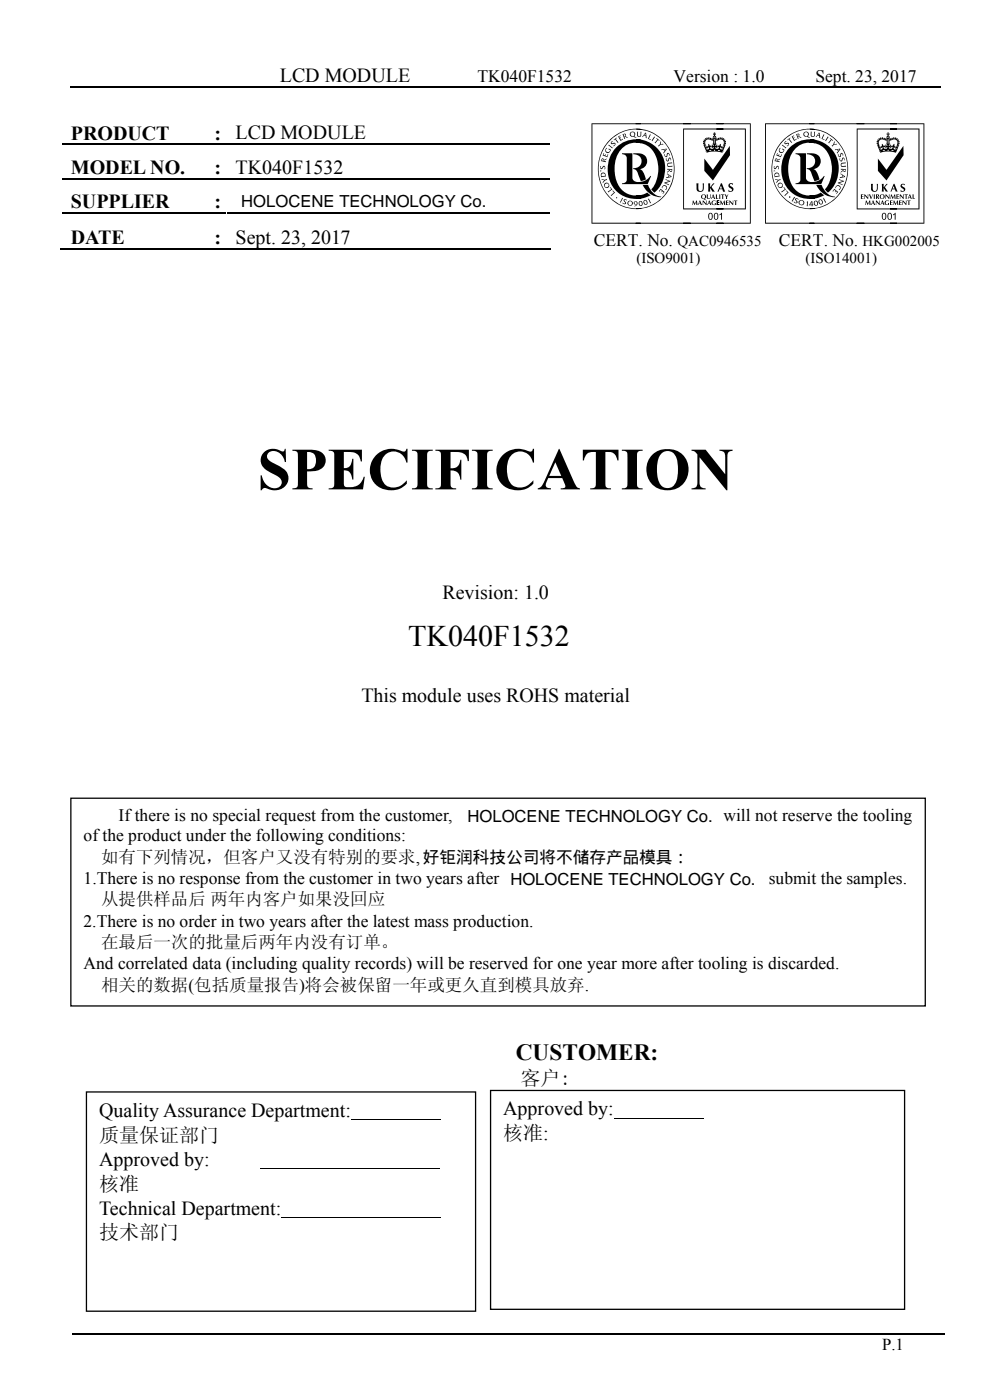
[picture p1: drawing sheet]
<svg xmlns="http://www.w3.org/2000/svg" width="210mm" height="297mm" viewBox="0 0 210 297" stroke-linecap="round" stroke-linejoin="round" font-family="sans-serif">
<defs><g id="words">
<text font-size="12.7" x="54.5" y="103.7">SPECIFICATION</text>
<text font-size="6.3" x="86.5" y="136.9">TK040F1532</text>
<text font-size="4.9" x="109.2" y="224.7">CUSTOMER:</text>
<g font-size="4.2">
<text x="59.3" y="17.5">LCD MODULE</text>
<text x="15" y="29.6">PRODUCT</text>
<text x="45.5" y="29.6">:</text>
<text x="49.9" y="29.5">LCD MODULE</text>
<text x="15" y="36.8">MODEL NO.</text>
<text x="45.5" y="36.8">:</text>
<text x="49.9" y="36.8">TK040F1532</text>
<text x="15" y="44.1">SUPPLIER</text>
<text x="45.5" y="44.1">:</text>
<text x="15" y="51.7">DATE</text>
<text x="45.5" y="51.7">:</text>
<text x="49.9" y="51.7">Sept. 23, 2017</text>
<text x="93.7" y="126.8">Revision: 1.0</text>
<text x="76.5" y="148.8">This module uses ROHS material</text>
<text x="110.3" y="230">客户:</text>
<text x="21" y="236.7">Quality Assurance Department:</text>
<text x="106.6" y="236.4">Approved by:</text>
<text x="21" y="241.9">质量保证部门</text>
<text x="106.6" y="241.6">核准:</text>
<text x="21" y="247.1">Approved by:</text>
<text x="21" y="252.3">核准</text>
<text x="21" y="257.4">Technical Department:</text>
<text x="21" y="262.7">技术部门</text>
</g>
<g font-size="3.7">
<text x="101.2" y="17.5">TK040F1532</text>
<text x="142.7" y="17.5">Version : 1.0</text>
<text x="172.7" y="17.5">Sept. 23, 2017</text>
<text x="125.8" y="52.1">CERT. No.</text>
<text x="165" y="52.1">CERT. No.</text>
<text x="17.7" y="178.3">ofthe product under the following conditions:</text>
<text x="25.1" y="174">Ifthere is no special request from the customer,</text>
<text x="21.4" y="182.8">如有下列情况，但客户又没有特别的要求,好钜润科技公司将不储存产品模具：</text>
<text x="17.7" y="187.3">1.There is no response from the customer in two years after HOLOCENE TECHNOLOGY Co.</text>
<text x="21.4" y="191.8">从提供样品后 两年内客户如果没回应</text>
<text x="162.8" y="187.3">submit the samples.</text>
<text x="17.7" y="196.4">2.There is no order in two years after the latest mass production.</text>
<text x="21.4" y="200.9">在最后一次的批量后两年内没有订单。</text>
<text x="17.7" y="205.4">And correlated data (including quality records) will be reserved for one year more after tooling is discarded.</text>
<text x="21.4" y="210">相关的数据(包括质量报告)将会被保留一年或更久直到模具放弃.</text>
</g>
<g font-size="3.5">
<text x="51.1" y="43.8">HOLOCENE TECHNOLOGY Co.</text>
<text x="99" y="174.3">HOLOCENE TECHNOLOGY Co. will not reserve the tooling</text>
<text x="186.8" y="286.1">P.1</text>
</g>
<g font-size="3.2">
<text x="143.5" y="52.1">QAC0946535</text>
<text x="182.7" y="52.1">HKG002005</text>
<text x="134.8" y="55.8">(ISO9001)</text>
<text x="170.6" y="55.8">(ISO14001)</text>
</g>
</g></defs>
<path d="M14.9 18.5h184.4M13.1 30.6h30.4M13.1 37.9h30.4M43.7 30.6h4.2M43.7 37.9h4.2M48.2 30.6h68.3M48.2 37.9h68.3M13.1 45.2h30.4M43.7 45.2h4.2M48.2 45.2h68.3M15.2 282.7h162.8M178.3 282.7h21.7" fill="none" stroke="#000" stroke-width=".25"/>
<path d="M56.9 18.4h.2v.2h-.2zM87.9 18.4h.3v.2h-.3zM138.7 18.4h.3v.2h-.3zM167.3 18.4h.3v.2h-.3zM43.5 30.5h.2v.2h-.2zM43.5 37.8h.2v.2h-.2zM47.9 30.5h.3v.2h-.3zM47.9 37.8h.3v.2h-.3zM43.3 52.7h.3v.2h-.3zM43.5 45h.2v.3h-.2zM47.8 52.7h.2v.2h-.2zM178 282.5h.3v.3h-.3z" fill="#000"/>
<path d="M12.9 52.8h103.7" fill="none" stroke="#000" stroke-width=".23"/>
<path d="M119.4 21.9h82.6v36.3h-82.6z" fill="#fff"/>
<path d="M119.4 21.9h82.6v36.3h-82.6z" fill="none" stroke="#fff" stroke-width=".28"/>
<g fill="#000">
<path d="M129.6 40.5l.4 .3-.7 .6 .2 .2 .8-.7-.4-.5zM129.1 39.7l.4 .4-.8 .5 .2 .2 .8-.6-.4-.5zM128 39.3a.56 .56 0 0 0 1.1 0 .56 .56 0 0 0-1.1 0zM128.1 39.3a.4 .4 0 0 1 .8 0 .4 .4 0 0 1-.8 0zM127.4 37.9l.1 .3h.5l-.3 .4v.2l.4-.5 .5-.1-.1-.3-.4 .2zM127.4 36.7l-.1 .9 1.1-.2-.1-.3a.54 .54 0 0 0-.4-.5 .54 .54 0 0 0-.5 .1zM127.5 36.8a.44 .44 0 0 1 .5 0 .44 .44 0 0 1 .2 .4l-.8 .2zM127.1 36.2v.1h.3zM127.2 35.2a.35 .35 0 0 0-.1 .5 .35 .35 0 0 0 .5 0l.2-.3a.26 .26 0 0 1 .3 .2 .26 .26 0 0 1-.1 .3 .33 .33 0 0 0 .2-.5 .33 .33 0 0 0-.6 0l-.1 .2a.2 .2 0 0 1-.3-.1 .2 .2 0 0 1 .1-.3zM127.5 33.6l-.2 .6 1 .2 .1-.3-1-.1a.22 .22 0 0 1 .3-.3 .22 .22 0 0 1 .1 .4l.6-.3 .1-.3-.6 .4-.1-.3zM127.8 32.4l-.2 .6 1 .4 .2-.6-.1-.2-.2 .5-.3-.1 .2-.2-.2-.1-.1 .2-.3-.1 .2-.3zM128.5 31.3a.59 .59 0 0 0-.3 .8 .59 .59 0 0 0 .7 .3 .59 .59 0 0 0 .4-.7l-.3-.2-.2 .2 .4 .1a.44 .44 0 0 1-.7 .4 .44 .44 0 0 1 .1-.8zM129 30.6l-.2 .2 .8 .7 .2-.2zM129.5 30a.34 .34 0 0 0 0 .5 .34 .34 0 0 0 .5-.1l.2 .1v.2l-.4 .2a.34 .34 0 0 0 .5-.2 .34 .34 0 0 0-.4-.4l-.3 .1v-.3l.2-.1-.1-.1zM130 29.6l.1 .2 .2-.3 .5 .8 .2-.2-.6-.7 .3-.1-.1-.2zM130.9 29l.5 .9 .6-.3-.1-.2-.4 .2-.2-.3 .3-.1-.1-.1-.2 .1-.2-.2 .4-.2-.1-.1zM125.3 26.1h10.4v.2h-10.2v20.9h10.2v.2h-10.4zM130.5 31.3a6.4 6.4 0 0 0-1.5 6.6 6.4 6.4 0 0 0 5.2 4.2h1.6v-.8a4.4 4.4 0 0 1-5.5-3.8 6.1 6.1 0 0 1 2.6-6.9l1.1-.3 1.8 .1v-.8a6.1 6.1 0 0 0-5.3 1.7zM129.2 29.5a7.9 7.9 0 0 1 6.6-2.2v.2a8.3 8.3 0 0 0-8.2 4.6 8.3 8.3 0 0 0 1.3 9.3 7.6 7.6 0 0 0 6.9 2.7v.1a8.5 8.5 0 0 1-8.5-5 8.5 8.5 0 0 1 1.9-9.7zM131.7 41.9l-.4 .9 .2 .2 .5-.9zM130.5 41.8h.2v.2h-.2zM131.7 32.5v.2l.5 .1a.77 .77 0 0 1 .6 .7v4.6a.89 .89 0 0 1-1.1 .7v.2h5.5l.7-1.7h-.1a2.78 2.78 0 0 1-3.5 1l-.4-.6v-5.2zM134.1 32.5v.2a1.49 1.49 0 0 1 1.8 1.5 1.49 1.49 0 0 1-1.8 1.4v.2a1.39 1.39 0 0 1 1.2 1.4l.4 1.2 1.1-.4v-.2a2.74 2.74 0 0 0-1.3-2 1.69 1.69 0 0 0 1.6-1.8 1.69 1.69 0 0 0-1.9-1.5zM136.1 39.2a4.4 4.4 0 0 0 4 2.6v-.2a3.4 3.4 0 0 1-2.8-2.4zM131.8 28.5l.4 1 .3-.1-.4-.9h.1a.21 .21 0 0 1 .2 .1 .21 .21 0 0 1-.2 .3l.6 .3 .3-.1-.7-.3 .2-.2-.1-.2zM133.5 28.1a.54 .54 0 0 0 0 .7 .54 .54 0 0 0 .6 .1l.4 .3 .4-.1a.32 .32 0 0 1-.5-.2 .32 .32 0 0 1 .1-.4 .58 .58 0 0 0-.3-.6 .58 .58 0 0 0-.7 .2zM133.5 28.4a.45 .45 0 0 1 .9 0 .45 .45 0 0 1-.9 0zM136.6 28.1l-.6 .9 .2 .1 .2-.4 .4 .1-.1 .4 .3 .1-.2-1.1zM136.7 28.3l.1 .4-.3-.1zM134.9 27.9h.3l-.1 .6a.28 .28 0 0 0 .2 .4 .28 .28 0 0 0 .4-.3l-.1-.7h.3l-.1 .8a.45 .45 0 0 1-.5 .3 .45 .45 0 0 1-.4-.5zM134.7 41.4l.1 .8a6 6 0 0 0 3-.8l-.7-.6-1.2 .5zM132.2 42.3a.59 .59 0 0 0 .2 .7l-.2 .1-.3-.2a.36 .36 0 0 0 .3 .4 .36 .36 0 0 0 .4-.4l-.3-.5h.2l.2 .1a.32 .32 0 0 0-.2-.3 .32 .32 0 0 0-.3 .1zM132.9 43.1a.56 .56 0 0 0 1.1 0 .56 .56 0 0 0-1.1 0zM133.1 43a.41 .41 0 0 1 .8 0 .41 .41 0 0 1-.8 0zM134.3 42.7a.32 .32 0 0 0 0 .5 .32 .32 0 0 0 .5 0h-.3l-.1-.2a.25 .25 0 0 1 .3-.2 .25 .25 0 0 1 .2 .3l-.2 .3-.4 .3a.55 .55 0 0 0 .7-.4 .55 .55 0 0 0-.5-.6zM135.5 42.6a.55 .55 0 0 0-.2 .7 .55 .55 0 0 0 .6 .3 .55 .55 0 0 0 .2-.7 .55 .55 0 0 0-.6-.3zM135.5 42.8a.36 .36 0 0 1 .4 .3 .36 .36 0 0 1-.3 .4l-.2-.3zM136.4 42.5a.49 .49 0 0 0 0 .8 .49 .49 0 0 0 .8-.3 .48 .48 0 0 0-.3-.6 .48 .48 0 0 0-.5 .1zM136.5 42.5l.3 .1a.39 .39 0 0 1 .2 .4 .39 .39 0 0 1-.3 .3l-.2-.5zM137.4 42l-.2 .4 .2-.1 .2 .8 .3-.1zM137.6 28.4l-.4 1 .6 .3 .1-.2-.5-.1 .5-.8zM138.5 28.9l-.5 .9 .2 .1 .6-.8zM139 29.4l.3 .1-.7 .7 .3 .2 .5-.8 .2 .3 .1-.1-.6-.5zM139.9 29.9l-.2 .7-.3 .3 .2 .2 .2-.4 .7-.1-.1-.2-.5 .2 .1-.5zM140 31.6l.2 .3 .3-.2 .2 .4-.3 .2 .2 .3 .6-1-.1-.2zM140.7 31.7l.4-.1-.3 .4zM140.7 32.7v.1a.39 .39 0 0 0 .2 .4 .39 .39 0 0 0 .4 0l.2-.6 .2 .1v.3a.3 .3 0 0 0 0-.5 .3 .3 0 0 0-.5 .1v.4a.27 .27 0 0 1-.3 0 .27 .27 0 0 1 0-.4zM141 33.6v.2a.33 .33 0 0 0 .3 .4 .33 .33 0 0 0 .4-.3v-.2a.2 .2 0 0 1 .3 0 .2 .2 0 0 1 0 .3 .3 .3 0 0 0 .1-.4 .3 .3 0 0 0-.5-.1l-.1 .5a.23 .23 0 0 1-.3-.1 .23 .23 0 0 1 0-.3v-.1zM141.4 35.7l-.1 .3h1a.2 .2 0 0 1-.1 .3 .2 .2 0 0 1-.3-.2v-.1l-.5 .3-.1 .4 .5-.5a.27 .27 0 0 0 .3 .2 .27 .27 0 0 0 .3-.3v-.3zM141.3 36.7l-.1 .3 .4 .1-.1 .4h-.3l-.1 .3 1.1-.3v-.2zM141.7 37.2l.4 .2-.4 .1zM141 37.9l-.1 .3 .8 .2-1 .4 .9 .5 .1-.3-.8-.2 1-.3 .1-.2zM140.4 39.4l-.2 .3 .1 .2a.43 .43 0 0 1 .2-.5 .43 .43 0 0 1 .6 .3 .43 .43 0 0 1-.2 .5 .44 .44 0 0 0 .4-.3 .44 .44 0 0 0-.1-.5l-.5-.2zM140 40l-.4 .5 .1 .2 .3-.5 .3 .3-.3 .2 .2 .1 .1-.3 .3 .2-.3 .3 .1 .1 .4-.5zM141.5 34.6l.8-.2 .1 .3h-.8l-.2 .3 .3 .2 .7-.1v.3l-.9-.1-.2-.3zM134.8 29.5l-.1 .7a4.7 4.7 0 0 1 4.7 4.7 6.7 6.7 0 0 1-1.5 5.2l.7 .7a6.4 6.4 0 0 0 2-6.9 6.4 6.4 0 0 0-5.8-4.4zM134.8 27.3a8.6 8.6 0 0 1 7.7 5.7 8.6 8.6 0 0 1-2.5 9.3 8 8 0 0 1-5.2 2v-.1a8.4 8.4 0 0 0 7.7-6.4 8.4 8.4 0 0 0-3.9-9.3 7.7 7.7 0 0 0-3.8-1.1zM134.7 47.2h11.6v.2h-11.6zM134.7 26.1h11.6v.2h-11.6zM150.3 45.4a.79 .79 0 0 0 .2 1 .76 .76 0 0 0 0-1.2zM150.2 45.2a.6 .6 0 0 1 .7 .2 .6 .6 0 0 1 0 .7 .5 .5 0 0 1-.6 .5 .5 .5 0 0 1-.3-.8zM151.5 45.4a.8 .8 0 0 0 .2 1 .76 .76 0 0 0 0-1.2zM151.4 45.2l.3-.1a.75 .75 0 0 1 .5 .8 .75 .75 0 0 1-.7 .7 1.04 1.04 0 0 1-.1-1.4zM144.7 47.2h8.5v.2h-8.5zM144.7 26.1h8.5v.2h-8.5zM144.7 27.2h8.5v.2h-8.3v16.8h8.3v.2h-8.5zM147.5 38.9v1.1a.8 .8 0 0 0 1 .6 .8 .8 0 0 0 .6-1v-.7h-.3l.1 .4a.79 .79 0 0 1-.7 1.2l-.3-.5v-1.1zM150 38.9v1.7h.4v-.8l.5 .8h.5l-.3-.4a.69 .69 0 0 1-.3-.7 .69 .69 0 0 1 .5-.6h.1h-.3l-.7 .8v-.8zM148.6 41.3l-.1 .2a.91 .91 0 0 0 .8 .9h.3l-.4-.2a.52 .52 0 0 0 .3-.8 .52 .52 0 0 0-.9-.1zM148.9 41.3a.36 .36 0 0 1 .5 .4 .36 .36 0 0 1-.7 .2zM149.7 41.2v.8l.3 .2a.65 .65 0 0 0 .5-1l-.2 .8a.43 .43 0 0 1-.4-.2 .43 .43 0 0 1 0-.5zM151 41.2l-.4 1 .2-.3h.4l.1 .3h.2zM151 41.5l.1 .3h-.2zM151.6 41.2v1h.6l-.4-.1v-.9zM146.7 42.5l-.1 .9h.1l.1-.6 .3 .6 .3-.6 .1 .6h.2l-.1-.9-.4 .7zM148.2 42.5l-.4 .9 .2-.2h.4v.2h.3l-.4-.9zM148.2 42.7l.1 .4h-.2zM148.8 42.5v.9h.1v-.6l.8 .6v-.9h-.1v.7zM150.2 42.5l-.4 .9h.1l.1-.2h.3l.1 .2h.3zM150.2 42.7l.1 .4h-.2zM150.9 42.6a.5 .5 0 0 0 0 .8 .5 .5 0 0 0 .7-.1v-.3h-.2v.4a.38 .38 0 0 1-.5-.5 .38 .38 0 0 1 .7-.2 .38 .38 0 0 0-.4-.3 .38 .38 0 0 0-.3 .2zM151.8 42.5v.9h.5v-.1h-.3v-.3h.3v-.1h-.3v-.3h.3v-.1zM149.3 29.3h.2l.1 .2 .1-.1-.1-.2 .5 .2v-.3l.2 .1-.1 .2h.2l.2-.2 .1 .2-.2 .1 .3 .1 .1-.3 .1 .2-.1 .1 .3-.1a.73 .73 0 0 1 .1-1l-.3 .1v-.4l.3 .1-.1-.2h.3l-.1 .2 .2-.1v.4l-.2-.1 .1 .2a.41 .41 0 0 1 0 .8l.3 .1-.1-.1 .2-.2v.3l.2-.1v-.3h.2v.2h.2l-.1-.2 .1-.1 .2 .1-.1 .2h.2l.1-.3 .2 .2-.1 .1 .1 .1 .1-.2 .2 .1-.2 .2 .2 .1v-.1l.2 .1v.1h-.2l.1 .2 .1-.1 .2 .1-.1 .2-.2-.1v.2l.1-.1 .2 .2-.2 .1-.1-.1-.1 .2h.2l.1 .2-.2 .1-.3 1.3-.2 .2-1.7-.3-1.6 .3-.2-.2v-.2l-.3-1.1-.2-.1 .1-.2h.2l-.1-.2-.2 .1-.1-.1 .1-.1h.2v-.2l-.2 .1-.1-.2h.3l.1-.2h-.2v-.1l.1-.1 .1 .1 .2-.1zM151 29.1l.6 .1-.2-.1v-.3l-.1 .3zM151.5 29.5v1zM151.3 30.1l.1 .1zM151.3 30.3l.1 .1zM151.3 29.9l.1 .1zM151.2 29.7a.1 .1 0 0 0 .2 0 .1 .1 0 0 0-.2 0zM151.3 29.4l.1 .2zM151.2 29.5v1zM149.6 32l.1 .2zM150.2 31.9l.1 .1 .4-.1zM149.6 29.7l-.2 .5 .1 .5-.1 .4v.1l.1-.4 .4 .8-.4-.2a.3 .3 0 0 0 .4 .3 .3 .3 0 0 0 .1-.5l.1 .2a.21 .21 0 0 1-.3-.2 .21 .21 0 0 1 .3-.2v-.5l.2 .4h.3l.1 .1-.1 .2-.2-.1a.41 .41 0 0 0 .4 .5 .41 .41 0 0 0 .4-.4l-.4 .3v-.9l.4 .3-.3-.4h.1v-.7l-.3-.1a.93 .93 0 0 0-1.1 0zM151.3 31.7l-.1 .1 .1 .2 .2-.2zM152.1 31.8v.2h.4zM153 32.1h.2zM151.6 29.8v.7h.2l-.3 .4 .4-.3v.9l-.4-.3a.36 .36 0 0 0 .4 .4 .36 .36 0 0 0 .3-.5v.2l-.2-.3 .4-.1 .2-.4v.5a.21 .21 0 0 1 .3 .2 .21 .21 0 0 1-.3 .2l.1-.2a.27 .27 0 0 0-.1 .5 .27 .27 0 0 0 .5-.1l.1-.2-.4 .2 .4-.8 .1 .4-.1-.4a.83 .83 0 0 0-.1-1.1 .83 .83 0 0 0-1.1 0zM149.2 33.6l1.8 2.4 3.6-5.1v2l-3.6 5.3-1.8-2zM152.4 45.5v.1l.3-.2v1.2h.2v-1.5zM151.7 26.1h7.3v21.3h-7.3v-.2h7.1v-20.9h-7.1zM151.7 27.2h6.3v17.2h-6.3v-.2h6.1v-16.8h-6.1zM152.7 38.8l-.7 1.8h.2l.2-.5h.6l.2 .5h.4l-.7-1.8zM152.7 39.3l.2 .7h-.4zM154.4 39l-.1 .6 .7 .5a.34 .34 0 0 1-.3 .4 .34 .34 0 0 1-.4-.3 .28 .28 0 0 0 0 .4 .28 .28 0 0 0 .4 .1 .61 .61 0 0 0 .7-.6 .61 .61 0 0 0-.6-.7l-.2-.2 .1-.2 .5 .2a.31 .31 0 0 0-.1-.4 .31 .31 0 0 0-.4 0zM152.3 41.2l.1 .4a.34 .34 0 0 0-.1 .3 .34 .34 0 0 0 .3 .3v-1zM152.7 41.2v.1h.3v.8a.2 .2 0 0 0 .2-.1 .2 .2 0 0 0 0-.2v-.5h.2v-.1zM153.5 41.2l.3 .6v.4h.2v-.5l.3-.5-.4 .4-.2-.4zM151.8 42.5v.9h.6v-.1h-.4v-.3h.4v-.1h-.4v-.3h.4v-.1zM152.6 42.5l-.1 .9h.1l.1-.6 .3 .6 .3-.6 .1 .6h.2l-.1-.9-.5 .7zM153.8 42.5v.9h.5v-.1h-.3v-.3h.3v-.1h-.3v-.3h.3v-.1zM154.5 42.5v.9h.1v-.6l.7 .6v-.9h-.1v.7zM155.5 42.5v.1h.2v.8h.2v-.8h.3v-.1z"/>
<path d="M166.4 40.5l.4 .3-.7 .6 .2 .2 .8-.7-.5-.5zM165.9 39.7l.3 .4-.7 .5 .1 .2 .9-.6-.4-.5zM164.7 39.3a.56 .56 0 0 0 1.1 0 .56 .56 0 0 0-1.1 0zM164.8 39.3a.45 .45 0 0 1 .9 0 .45 .45 0 0 1-.9 0zM164.2 37.9l.1 .3h.5l-.4 .4 .1 .2 .4-.5 .5-.1-.1-.3-.5 .2zM164.1 36.7v.9l1-.2v-.3a.54 .54 0 0 0-.4-.5 .54 .54 0 0 0-.6 .1zM164.3 36.8a.44 .44 0 0 1 .5 0 .44 .44 0 0 1 .2 .4l-.8 .2zM163.9 36.2v.1h.3zM163.9 35.2a.35 .35 0 0 0 0 .5 .35 .35 0 0 0 .5 0l.2-.3a.26 .26 0 0 1 .3 .2 .26 .26 0 0 1-.2 .3 .33 .33 0 0 0 .2-.5 .33 .33 0 0 0-.5 0l-.2 .2a.2 .2 0 0 1-.2-.1 .2 .2 0 0 1 .1-.3zM164.2 33.6l-.1 .6 1 .2v-.3l-.9-.1a.22 .22 0 0 1 .3-.3 .22 .22 0 0 1 .1 .4l.6-.3 .1-.3-.6 .4-.1-.3zM164.6 32.4l-.2 .6 1 .4 .2-.6-.2-.2-.1 .5-.3-.1 .1-.2-.1-.1-.1 .2-.3-.1 .2-.3zM165.2 31.3a.59 .59 0 0 0-.2 .8 .59 .59 0 0 0 .7 .3 .59 .59 0 0 0 .4-.7l-.4-.2-.1 .2 .4 .1a.44 .44 0 0 1-.7 .4 .44 .44 0 0 1 .1-.8zM165.8 30.6l-.2 .2 .8 .7 .2-.2zM166.3 30a.34 .34 0 0 0-.1 .5 .34 .34 0 0 0 .6-.1l.2 .1v.2l-.4 .2a.34 .34 0 0 0 .5-.2 .34 .34 0 0 0-.4-.4l-.3 .1-.1-.3 .3-.1-.1-.1zM166.8 29.6v.2l.2-.3 .6 .8 .2-.2-.6-.7 .2-.1v-.2zM167.6 29l.5 .9 .6-.3v-.2l-.4 .2-.2-.3 .2-.1v-.1l-.3 .1-.1-.2 .3-.2-.1-.1zM167.1 41.8a.15 .15 0 0 0 .3 0 .15 .15 0 0 0-.3 0zM168.2 41.7l-.6 .9 .3 .1 .5-.8zM168.5 42l-.1 .3 .3 .5-.3 .1-.2-.2-.1 .2 .5 .2 .4-.3-.4-.6h.3l.2 .2v-.2zM162.1 26.1h10.4v.2h-10.3v20.9h10.3v.2h-10.4zM167.3 31.3a6.4 6.4 0 0 0-1.6 6.6 6.4 6.4 0 0 0 5.3 4.2h1.6v-.8a4.4 4.4 0 0 1-5.5-3.8 6.1 6.1 0 0 1 2.6-6.9l1.1-.3 1.8 .1v-.8a6.1 6.1 0 0 0-5.3 1.7zM166 29.5a7.9 7.9 0 0 1 6.6-2.2v.2a8.3 8.3 0 0 0-8.3 4.6 8.3 8.3 0 0 0 1.4 9.3 7.6 7.6 0 0 0 6.9 2.7v.1a8.5 8.5 0 0 1-8.5-5 8.5 8.5 0 0 1 1.9-9.7zM168.5 32.5v.2l.4 .1a.77 .77 0 0 1 .6 .7v4.6a.89 .89 0 0 1-1 .7v.2h5.4l.8-1.7h-.2a2.78 2.78 0 0 1-3.5 1l-.3-.6v-5.2zM170.9 32.5v.2a1.49 1.49 0 0 1 1.8 1.5 1.49 1.49 0 0 1-1.8 1.4v.2a1.39 1.39 0 0 1 1.1 1.4l.5 1.2 1.1-.4-.1-.2a2.74 2.74 0 0 0-1.3-2 1.69 1.69 0 0 0 1.6-1.8 1.69 1.69 0 0 0-1.8-1.5zM172.9 39.2a4.4 4.4 0 0 0 3.9 2.6v-.2a3.4 3.4 0 0 1-2.8-2.4zM168.6 28.5l.4 1 .2-.1-.4-.9h.1a.21 .21 0 0 1 .3 .1 .21 .21 0 0 1-.2 .3l.5 .3 .3-.1-.6-.3 .1-.2-.1-.2zM170.3 28.1a.54 .54 0 0 0-.1 .7 .54 .54 0 0 0 .7 .1l.4 .3 .3-.1a.32 .32 0 0 1-.4-.2 .32 .32 0 0 1 .1-.4 .58 .58 0 0 0-.3-.6 .58 .58 0 0 0-.7 .2zM170.3 28.4a.45 .45 0 0 1 .9 0 .45 .45 0 0 1-.9 0zM173.4 28.1l-.7 .9 .3 .1 .1-.4 .4 .1v.4l.3 .1-.2-1.1zM173.5 28.3v.4l-.3-.1zM171.7 27.9h.3l-.1 .6a.28 .28 0 0 0 .2 .4 .28 .28 0 0 0 .3-.3v-.7h.3l-.1 .8a.45 .45 0 0 1-.5 .3 .45 .45 0 0 1-.4-.5zM169.3 42.9a.45 .45 0 0 0 .9 0 .45 .45 0 0 0-.9 0zM169.2 43a.6 .6 0 0 1 1.2 0 .6 .6 0 0 1-1.2 0zM170.8 42.8l.2 .1-.2 .8h.3l.1-1.1zM171.9 42.8l-.3 .6h.3zM171.8 42.7l.3-.1v.8l.2-.1-.2 .2 .1 .2h-.3v-.2h-.6zM172.7 42.7h-.1a.41 .41 0 0 0 0 .5 .41 .41 0 0 0 .4 .2v-.5l-.1-.2zM172.4 42.7a.5 .5 0 0 1 .9 .3 .5 .5 0 0 1-.7 .5l-.2-.5zM173.6 42.4l-.1 .4a.33 .33 0 0 0 .3 .4 .33 .33 0 0 0 .4-.2 .33 .33 0 0 0-.2-.4zM173.5 42.3a.5 .5 0 0 1 .8 .4 .5 .5 0 0 1-.7 .5l-.2-.5zM174.5 41.9l-.2 .4 .1-.1 .3 .8 .3-.2zM171.4 41.4l.2 .8a6 6 0 0 0 3-.8l-.8-.6-1.1 .5zM174.4 28.4l-.5 1 .6 .3 .2-.2-.5-.1 .5-.8zM175.3 28.9l-.5 .9 .2 .1 .5-.8zM175.7 29.4l.3 .1-.6 .7 .2 .2 .5-.8 .2 .3 .2-.1-.6-.5zM176.6 29.9l-.1 .7-.4 .3 .2 .2 .3-.4 .7-.1-.2-.2-.4 .2 .1-.5zM176.8 31.6l.1 .3 .4-.2 .2 .4-.3 .2 .2 .3 .6-1-.1-.2zM177.4 31.7l.4-.1-.2 .4zM177.5 32.7v.1a.39 .39 0 0 0 .2 .4 .39 .39 0 0 0 .4 0l.1-.6 .3 .1v.3a.3 .3 0 0 0 0-.5 .3 .3 0 0 0-.5 .1v.4a.27 .27 0 0 1-.4 0 .27 .27 0 0 1 0-.4zM177.8 33.6v.2a.33 .33 0 0 0 .3 .4 .33 .33 0 0 0 .4-.3v-.2a.2 .2 0 0 1 .3 0 .2 .2 0 0 1 0 .3 .3 .3 0 0 0 0-.4 .3 .3 0 0 0-.4-.1l-.1 .5a.23 .23 0 0 1-.4-.1 .23 .23 0 0 1 0-.3l.1-.1zM178.1 35.7v.3h.9a.2 .2 0 0 1-.1 .3 .2 .2 0 0 1-.2-.2l-.1-.1-.4 .3-.1 .4 .5-.5a.27 .27 0 0 0 .3 .2 .27 .27 0 0 0 .2-.3l.1-.3zM178.1 36.7l-.1 .3 .4 .1-.1 .4h-.4v.3l1.1-.3v-.2zM178.5 37.2l.4 .2-.5 .1zM177.8 37.9l-.1 .3 .8 .2-1.1 .4 1 .5 .1-.3-.8-.2 1-.3 .1-.2zM177.2 39.4l-.3 .3 .1 .2a.43 .43 0 0 1 .3-.5 .43 .43 0 0 1 .6 .3 .43 .43 0 0 1-.3 .5 .44 .44 0 0 0 .5-.3 .44 .44 0 0 0-.2-.5l-.4-.2zM176.8 40l-.5 .5 .2 .2 .2-.5 .3 .3-.2 .2 .1 .1 .2-.3 .2 .2-.2 .3 .1 .1 .4-.5zM178.2 34.6l.9-.2v.3h-.7l-.2 .3 .3 .2 .7-.1v.3l-1-.1-.1-.3zM171.6 29.5l-.2 .7a4.7 4.7 0 0 1 4.8 4.7 6.7 6.7 0 0 1-1.5 5.2l.7 .7a6.4 6.4 0 0 0 2-6.9 6.4 6.4 0 0 0-5.8-4.4zM171.5 27.3a8.6 8.6 0 0 1 7.7 5.7 8.6 8.6 0 0 1-2.5 9.3 8 8 0 0 1-5.2 2v-.1a8.4 8.4 0 0 0 7.8-6.4 8.4 8.4 0 0 0-3.9-9.3 7.7 7.7 0 0 0-3.9-1.1zM171.4 47.2h11.6v.2h-11.6zM171.4 26.1h11.6v.2h-11.6zM187 45.4a.79 .79 0 0 0 .3 1 .76 .76 0 0 0-.1-1.2zM187 45.2a.6 .6 0 0 1 .7 .2 .6 .6 0 0 1 0 .7 .5 .5 0 0 1-.6 .5 .5 .5 0 0 1-.3-.8zM188.2 45.4a.8 .8 0 0 0 .2 1 .76 .76 0 0 0 0-1.2zM188.2 45.2l.2-.1a.75 .75 0 0 1 .6 .8 .75 .75 0 0 1-.7 .7 1.04 1.04 0 0 1-.1-1.4zM184.5 39v1a.77 .77 0 0 0 1 .6 .77 .77 0 0 0 .4-1.1v-.5h-.2v.3a.92 .92 0 0 1-.4 1.2 .96 .96 0 0 1-.4-1.3v-.2zM186.8 39v1.6h.4v-.8l.4 .8h.5l-.3-.4a.65 .65 0 0 1-.3-.6 .65 .65 0 0 1 .5-.6h-.2l-.6 .7v-.7zM182.4 41.2v1h.5v-.2l-.3 .1v-.4h.3v-.1h-.3v-.3h.3v-.1zM183.1 41.2l-.1 1h.2v-.7l.7 .7v-1h-.1v.7zM184 41.2l.4 1h.2l.3-1h-.1l-.2 .7-.3-.7zM185.1 41.2v1h.2v-1zM185.5 41.2v1h.3l-.1-.5 .3 .5h.3l-.3-.5 .2-.3-.1-.2zM185.8 41.3l.2 .1-.2 .2zM186.3 41.6a.55 .55 0 0 0 1.1 0 .55 .55 0 0 0-1.1 0zM186.7 41.3a.37 .37 0 0 1 .5 .4 .37 .37 0 0 1-.6 .3v-.5zM187.6 41.2l-.1 1h.2v-.7l.7 .7v-1h-.1v.7zM183.4 42.5l-.1 .9h.1l.1-.6 .3 .6 .3-.6 .1 .6h.2l-.1-.9h-.1l-.3 .7zM184.9 42.5l-.4 .9h.1l.1-.2h.3l.1 .2h.3zM184.9 42.7l.1 .4h-.3zM185.5 42.5v.9h.1v-.6l.7 .6 .1-.9-.2 .7zM186.9 42.5l-.4 .9h.1l.1-.2h.3l.1 .2h.2zM186.9 42.7l.1 .4h-.3zM187.5 42.6a.55 .55 0 0 0 0 .8 .55 .55 0 0 0 .8 0v-.4h-.2v.3a.38 .38 0 0 1-.5-.4 .38 .38 0 0 1 .6-.2 .38 .38 0 0 0-.3-.3 .38 .38 0 0 0-.4 .2zM181.5 47.2h8.5v.2h-8.5zM181.5 26.1h8.5v.2h-8.5zM181.5 27.2h8.5v.2h-8.3v16.8h8.3v.2h-8.5zM186.1 29.3h.2l.1 .2 .1-.1-.1-.2 .4 .2 .1-.3 .1 .1v.2h.2l.1-.2 .1 .2-.1 .1 .2 .1 .1-.3 .2 .2-.2 .1 .3-.1a.73 .73 0 0 1 .1-1l-.2 .1v-.4l.2 .1-.1-.2h.4l-.1 .2 .2-.1v.4l-.2-.1v.2a.41 .41 0 0 1 .1 .8l.3 .1-.2-.1 .3-.2v.3l.2-.1v-.3h.2v.2h.2l-.1-.2 .1-.1 .1 .1v.2h.2l.1-.3 .1 .2-.1 .1 .2 .1 .1-.2 .1 .1-.1 .2 .1 .1 .1-.1 .2 .1-.1 .1h-.1v.2l.2-.1 .1 .1v.2l-.2-.1v.2l.1-.1 .1 .2-.1 .1-.1-.1-.1 .2h.2v.2l-.1 .1-.3 1.3-.2 .2-1.7-.3-1.6 .3-.3-.2 .1-.2-.4-1.1-.1-.1 .1-.2h.1v-.2l-.2 .1-.1-.1v-.1h.2v-.2l-.1 .1-.1-.2h.3l.1-.2h-.2l-.1-.1 .2-.1 .1 .1 .1-.1zM188.1 28.8v.3l-.3 .1h.6zM188.3 29.5v1zM188 30.1l.2 .1zM188 30.3l.2 .1zM188 29.9l.2 .1zM188 29.7a.1 .1 0 0 0 .2 0 .1 .1 0 0 0-.2 0zM188 29.4l.2 .2zM187.9 29.5v1zM186.4 32v.2zM187 31.9l.1 .1 .3-.1zM186.3 29.7l-.2 .5 .2 .5-.1 .4v.1l.1-.4 .3 .8-.3-.2a.3 .3 0 0 0 .4 .3 .3 .3 0 0 0 .1-.5v.2a.21 .21 0 0 1-.3-.2 .21 .21 0 0 1 .3-.2v-.5l.3 .4h.2l.2 .1-.1 .2-.2-.1a.41 .41 0 0 0 .3 .5 .41 .41 0 0 0 .5-.4l-.5 .3v-.9l.5 .3-.3-.4h.1v-.7l-.4-.1a.93 .93 0 0 0-1.1 0zM188.1 31.7l-.1 .1 .1 .2 .2-.2zM188.8 31.8l.1 .2h.4zM189.8 32.1h.1zM188.4 29.8v.7h.2l-.4 .4 .5-.3v.9l-.4-.3a.36 .36 0 0 0 .4 .4 .36 .36 0 0 0 .3-.5v.2l-.3-.3 .4-.1 .3-.4v.5a.21 .21 0 0 1 .3 .2 .21 .21 0 0 1-.3 .2l.1-.2a.27 .27 0 0 0-.1 .5 .27 .27 0 0 0 .4-.1l.1-.2-.3 .2 .3-.8 .1 .4v-.4a.83 .83 0 0 0-.1-1.1 .83 .83 0 0 0-1.2 0zM185.9 33.6l1.9 2.4 3.5-5.1 .1 2-3.6 5.3-1.9-2zM189.1 45.5v.1l.4-.2v1.2h.2v-1.5zM189.3 39l-.7 1.6h.2l.2-.5h.5l.2 .5h.4l-.6-1.6zM189.3 39.4l.2 .6h-.4zM190.9 39.1a.66 .66 0 0 0 .5 1 .31 .31 0 0 1-.2 .4 .31 .31 0 0 1-.4-.3 .26 .26 0 0 0-.1 .4 .26 .26 0 0 0 .4 .1 .57 .57 0 0 0 .7-.6 .57 .57 0 0 0-.6-.6l-.2-.2 .1-.1 .5 .1 .1-.3-.4-.1zM188.7 41.2l-.1 1h.1l.1-.7 .3 .7 .3-.7 .1 .7h.2l-.1-1-.5 .7zM189.9 41.2v1h.5v-.2l-.3 .1v-.4h.3v-.1h-.3v-.3h.3v-.1zM190.6 41.2v1h.1v-.7l.7 .7v-1h-.1v.7zM191.6 41.2v.1h.2v.9h.2v-.9h.3v-.1zM192.7 41.2l-.4 1 .2-.3h.3l.1 .3h.2zM192.7 41.4l.1 .4h-.3zM193.3 41.2v1h.5v-.2l-.3 .1v-.9zM188.5 42.5v.9h.5v-.1h-.3v-.3h.3v-.1h-.3v-.3h.3v-.1zM189.3 42.5l-.2 .9h.2v-.6l.3 .6 .4-.6 .1 .6h.2l-.1-.9-.5 .7zM190.4 42.5v.9h.6v-.1h-.4v-.3h.4v-.1h-.4l.1-.3h.3v-.1zM191.2 42.5l-.1 .9h.2v-.6l.7 .6v-.9h-.1v.7zM192.2 42.5v.1h.2v.8h.2v-.8h.2v-.1zM188.5 26.1h7.3v21.3h-7.3v-.2h7.1v-20.9h-7.1zM188.5 27.2h6.3v17.2h-6.3v-.2h6v-16.8h-6z"/>
</g>
<path d="M15 169.2h181v44h-181z" fill="none" stroke="#000" stroke-width=".28"/>
<path d="M18.3 231.4h82.4v46.5h-82.4z" fill="#fff"/>
<path d="M18.3 231.4h82.4v46.5h-82.4z" fill="none" stroke="#000" stroke-width=".28"/>
<path d="M74.4 237.3h19M55 247.6h38.1M59.6 258h33.9" fill="none" stroke="#000" stroke-width=".21"/>
<path d="M103.9 231.1h87.7v46.4h-87.7z" fill="#fff"/>
<path d="M103.9 231.1h87.7v46.4h-87.7z" fill="none" stroke="#000" stroke-width=".28"/>
<path d="M130 237h19.1" fill="none" stroke="#000" stroke-width=".21"/>
<use href="#words"/>
</svg>
